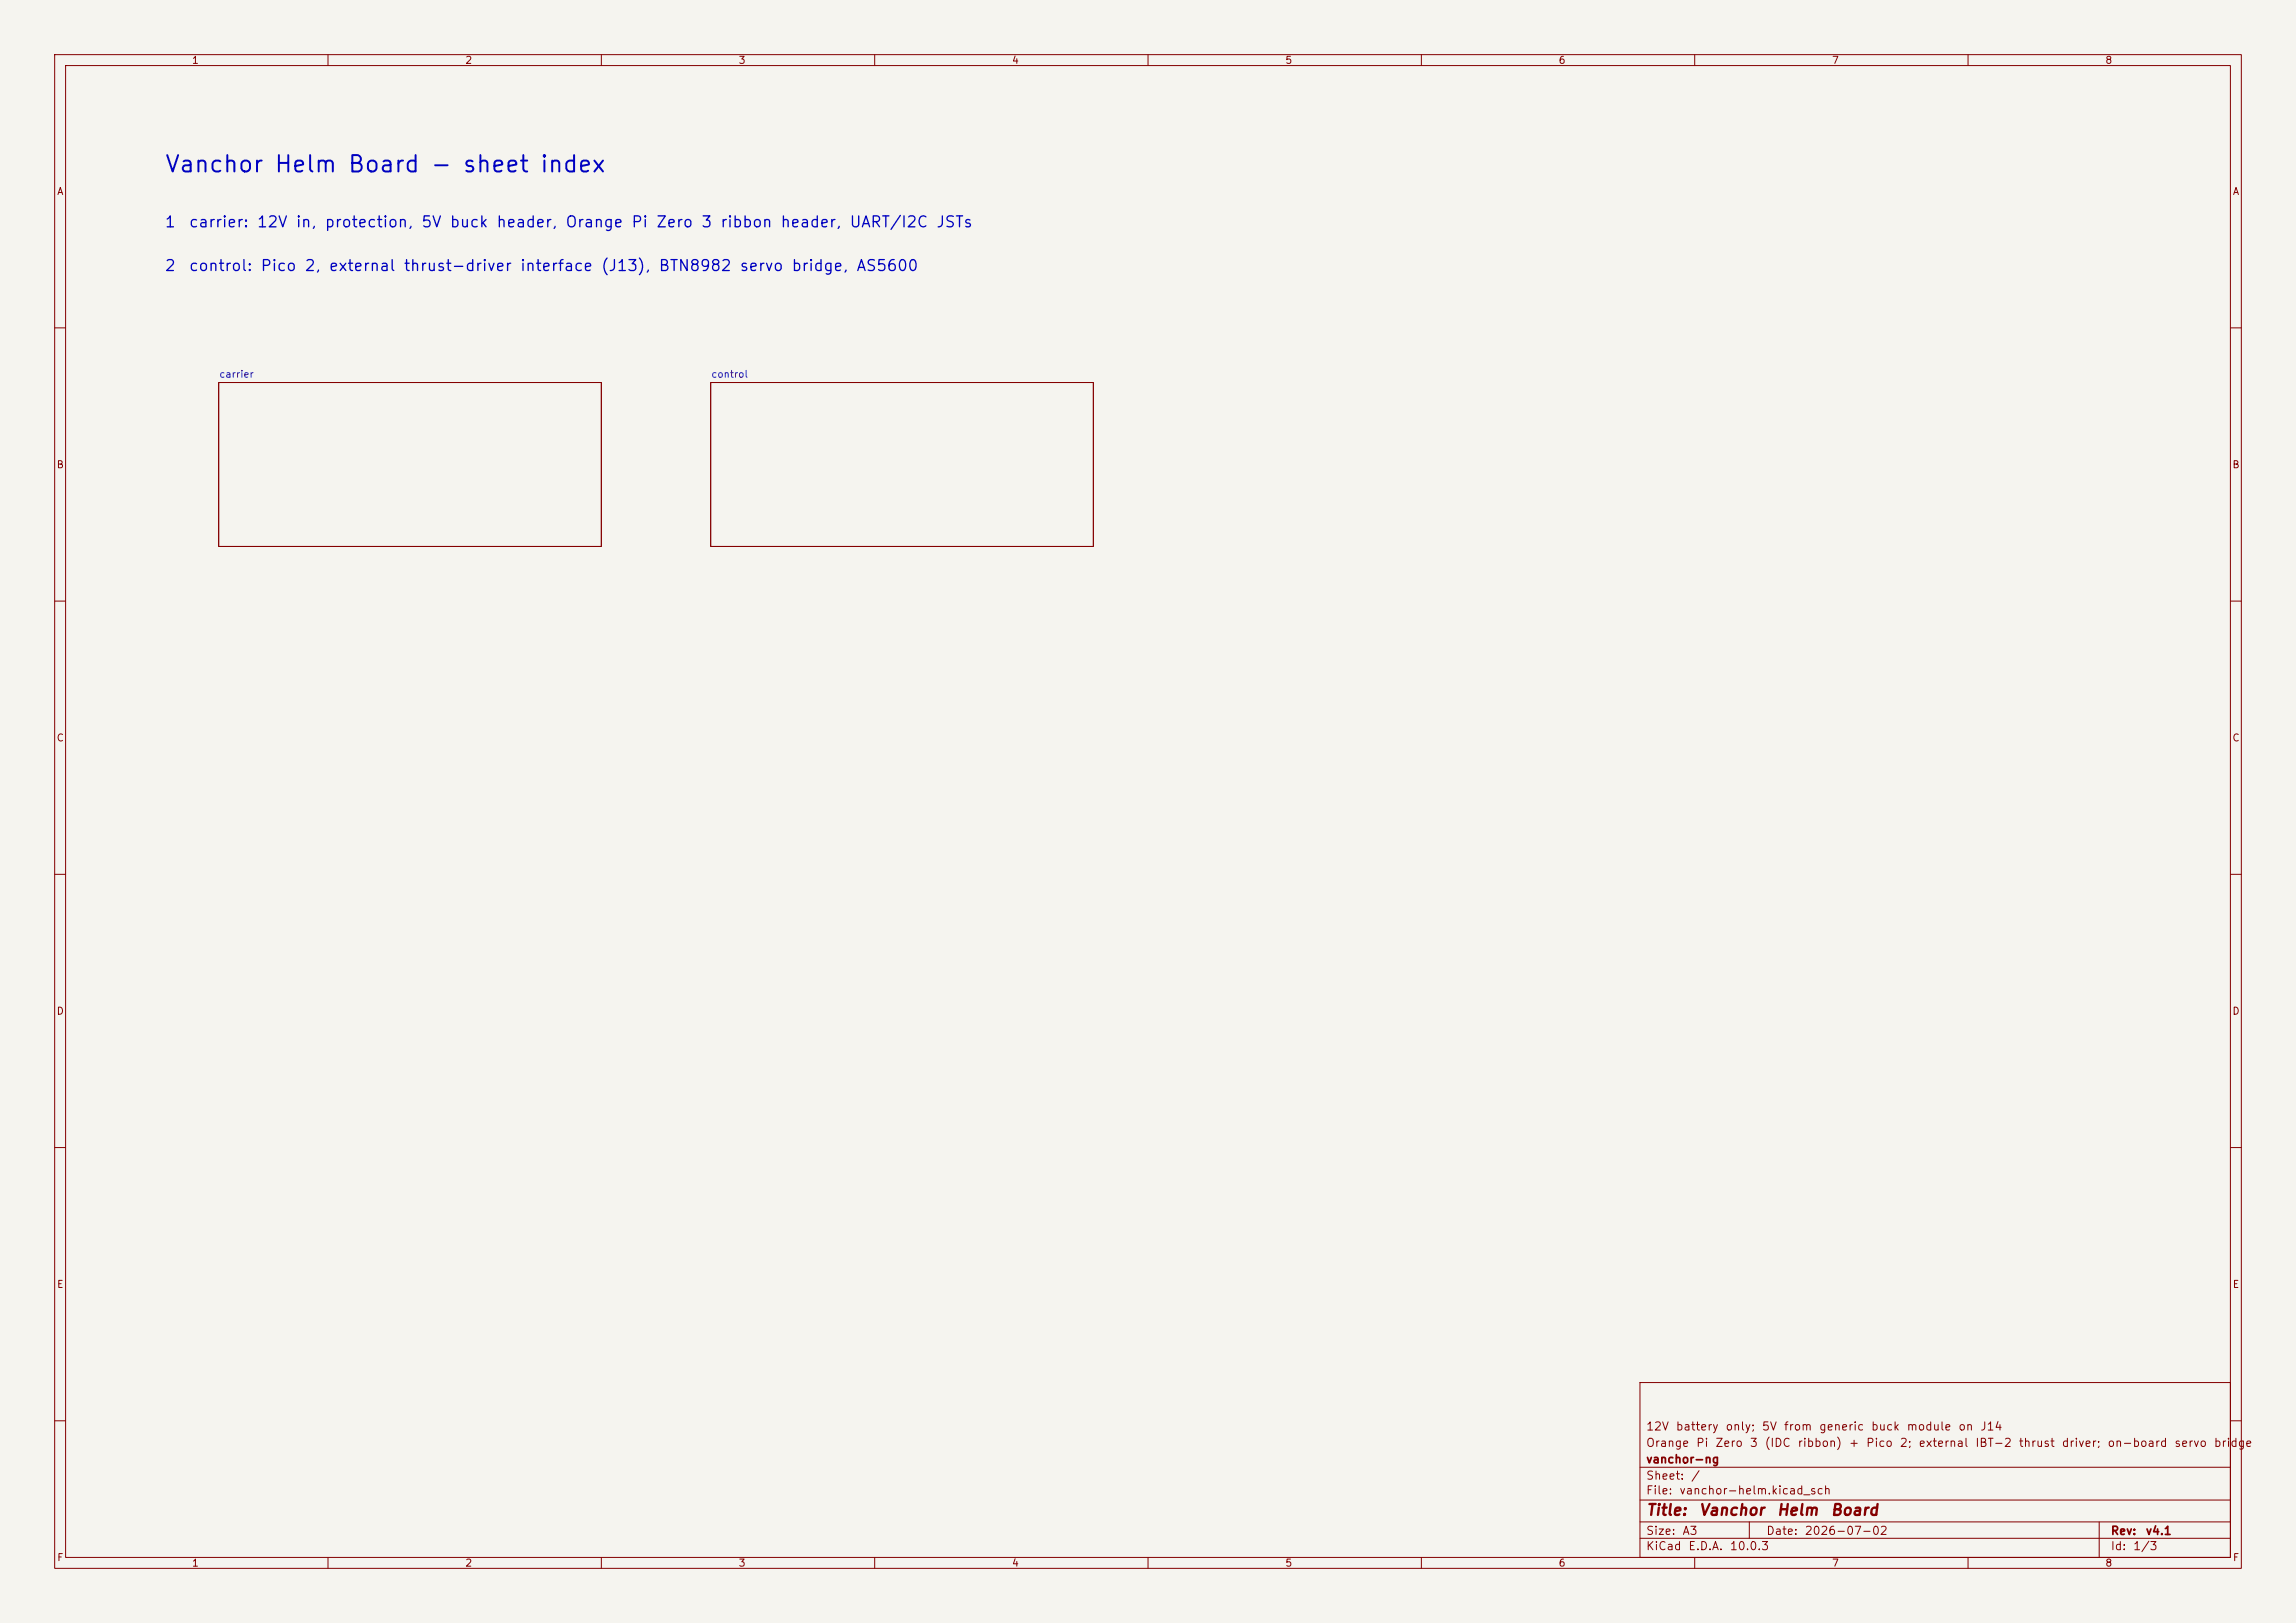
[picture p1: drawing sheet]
<svg xmlns="http://www.w3.org/2000/svg" width="420mm" height="297mm" viewBox="0 0 420 297" stroke-linecap="round" stroke-linejoin="round" font-family="sans-serif">
<defs><g id="words">
<text font-size="3" fill="#0000c2" x="30" y="32.3">Vanchor Helm Board - sheet index</text>
<g font-size="2" fill="#0000c2">
<text x="30" y="42.1">1</text>
<text x="34.4" y="42.1">carrier: 12V in, protection, 5V buck header, Orange Pi Zero 3 ribbon header, UART/I2C JSTs</text>
<text x="30" y="50.1">2</text>
<text x="34.4" y="50.1">control: Pico 2, external thrust-driver interface (J13), BTN8982 servo bridge, AS5600</text>
</g>
<g font-size="2" fill="#840000">
<text x="301" y="277.8">Title:</text>
<text x="310.7" y="277.8">Vanchor</text>
<text x="324.9" y="277.8">Helm</text>
<text x="334.7" y="277.8">Board</text>
</g>
<g font-size="1.5" fill="#840000">
<text x="301" y="262.1">12V</text>
<text x="306.4" y="262.1">battery</text>
<text x="315.5" y="262.1">only;</text>
<text x="322.2" y="262.1">5V</text>
<text x="326.2" y="262.1">from</text>
<text x="332.6" y="262.1">generic</text>
<text x="342.1" y="262.1">buck</text>
<text x="348.7" y="262.1">module</text>
<text x="358.1" y="262.1">on</text>
<text x="362.1" y="262.1">J14</text>
<text x="301" y="268.1">vanchor-ng</text>
<text x="301" y="265.1">Orange</text>
<text x="310.1" y="265.1">Pi</text>
<text x="313.7" y="265.1">Zero</text>
<text x="320" y="265.1">3</text>
<text x="322.7" y="265.1">(IDC</text>
<text x="328.7" y="265.1">ribbon)</text>
<text x="338.1" y="265.1">+</text>
<text x="341.2" y="265.1">Pico</text>
<text x="347.4" y="265.1">2;</text>
<text x="350.8" y="265.1">external</text>
<text x="361.2" y="265.1">IBT-2</text>
<text x="369.1" y="265.1">thrust</text>
<text x="377" y="265.1">driver;</text>
<text x="385.4" y="265.1">on-board</text>
<text x="397.6" y="265.1">servo</text>
<text x="404.8" y="265.1">bridge</text>
<text x="301" y="273.8">File:</text>
<text x="301" y="271.1">Sheet:</text>
<text x="307.1" y="273.8">vanchor-helm.kicad_sch</text>
<text x="309.2" y="271.1">/</text>
<text x="301" y="281.2">Size:</text>
<text x="307.6" y="281.2">A3</text>
<text x="323" y="281.2">Date:</text>
<text x="330" y="281.2">2026-07-02</text>
<text x="386" y="281.2">Rev:</text>
<text x="392.4" y="281.2">v4.1</text>
<text x="301" y="284">KiCad</text>
<text x="308.7" y="284">E.D.A.</text>
<text x="316.3" y="284">10.0.3</text>
<text x="386" y="284">Id:</text>
<text x="390.1" y="284">1/3</text>
</g>
<g font-size="1.3" fill="#840000">
<text x="35" y="12">1</text>
<text x="85" y="12">2</text>
<text x="135" y="12">3</text>
<text x="185" y="12">4</text>
<text x="235" y="12">5</text>
<text x="285" y="12">6</text>
<text x="335" y="12">7</text>
<text x="385" y="12">8</text>
<text x="10.3" y="36">A</text>
<text x="408.3" y="36">A</text>
<text x="10.3" y="86">B</text>
<text x="408.2" y="86">B</text>
<text x="10.3" y="136">C</text>
<text x="408.2" y="136">C</text>
<text x="10.3" y="186">D</text>
<text x="408.2" y="186">D</text>
<text x="10.3" y="236">E</text>
<text x="408.3" y="236">E</text>
<text x="10.3" y="286">F</text>
<text x="35" y="287">1</text>
<text x="85" y="287">2</text>
<text x="135" y="287">3</text>
<text x="185" y="287">4</text>
<text x="235" y="287">5</text>
<text x="285" y="287">6</text>
<text x="335" y="287">7</text>
<text x="385" y="287">8</text>
<text x="408.3" y="286">F</text>
</g>
<g font-size="1.3" fill="#006464">
<text x="40" y="69.4">carrier</text>
<text x="130" y="69.4">control</text>
</g>
</g></defs>
<path d="M0 0h420v297h-420z" fill="#f5f4ef" stroke="#f5f4ef" stroke-width=".18"/>
<g fill="none" stroke="#840000" stroke-width=".18">
<path d="M10 10h400v277h-400zM12 12h396v273h-396zM60 10v2M110 10v2M160 10v2M210 10v2M260 10v2M310 10v2M360 10v2M10 60h2M40 70h70v30h-70zM130 70h70v30h-70z"/>
<path d="M408 60h2M10 110h2M408 110h2M10 160h2M408 160h2M10 210h2M408 210h2M300 253h108v32h-108zM10 260h2M300 278.5h108M300 274.5h108M300 268.5h108"/>
<path d="M320 278.5v3M384 278.5v6.5M408 260h2M60 285v2M110 285v2M160 285v2M210 285v2M260 285v2M300 281.5h108M310 285v2M360 285v2"/>
</g>
<use href="#words"/>
</svg>
